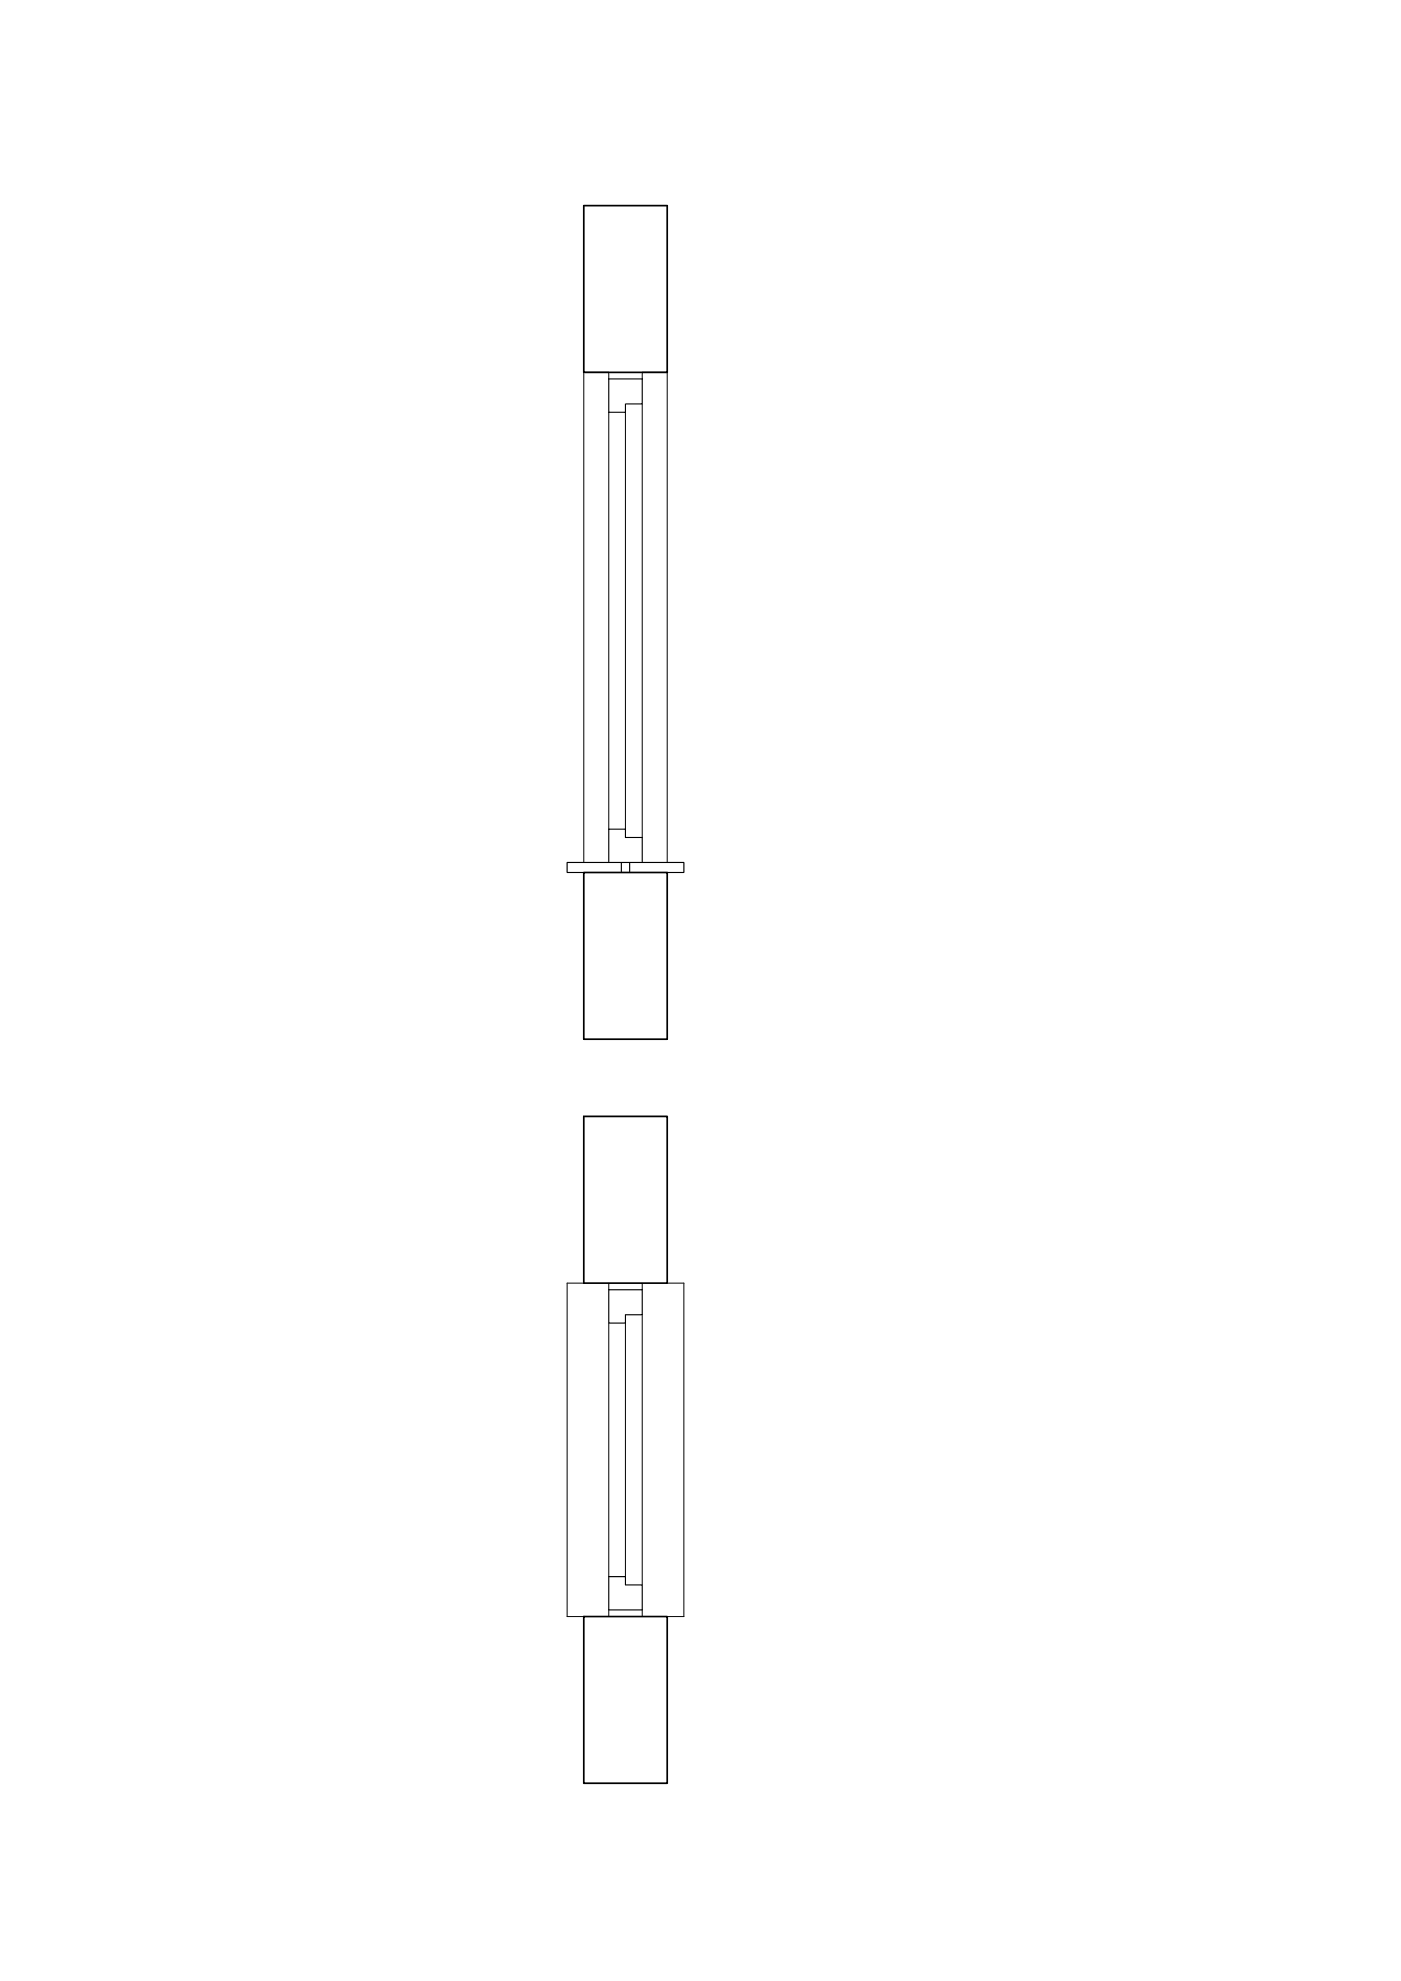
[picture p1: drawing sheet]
<svg xmlns="http://www.w3.org/2000/svg" width="420mm" height="594mm" viewBox="0 0 420 594" stroke-linecap="round" stroke-linejoin="round" font-family="sans-serif">
<!-- layer: 0 -->
<path d="M175.1 61.7h25v50h-25zM175.1 261.6h25v50h-25zM175.1 334.8h25v50h-25zM175.1 484.8h25v50h-25z" fill="none" stroke="#000" stroke-width=".51"/>
<g fill="none" stroke="#000" stroke-width=".3">
<path d="M182.6 113.7v-2h-7.5v146.9M192.6 113.7v-2h7.5v146.9M182.6 123.6v125.1M187.6 123.6v125.1M192.6 121.1v130M186.3 261.6h.1M175.1 384.8h-5v100h5M182.6 384.8v2M182.6 396.8v76M187.6 396.8v76M192.6 384.8v2M192.6 394.3v81"/>
<path d="M200.1 384.8h5v100h-5M182.6 482.8v2M192.6 482.8v2"/>
</g>
<path d="M182.6 113.7h10v7.4h-5v2.5h-5zM182.6 258.6v-9.9h5v2.4h5v7.5M186.3 258.6h2.5M188.8 258.6h16.3v3h-5M188.8 258.6v3M175.1 261.6h-5v-3h16.2v3M182.6 386.8h10v7.5h-5v2.5h-5zM182.6 472.8h5v2.5h5v7.5h-10z" fill="none" stroke="#000" stroke-width=".34"/>
</svg>
